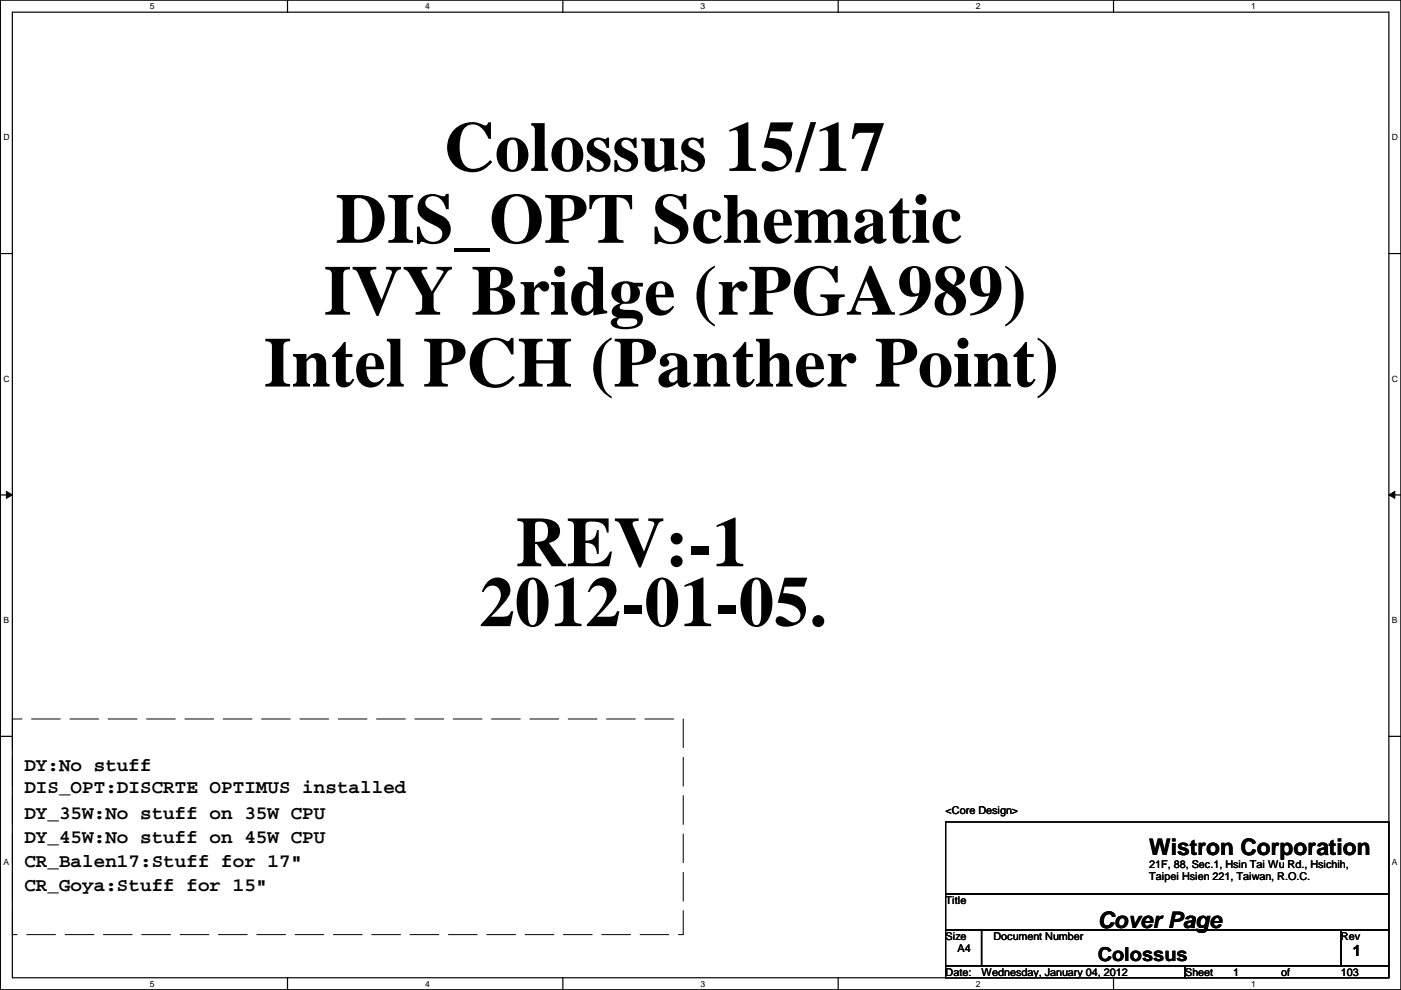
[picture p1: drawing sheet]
<svg xmlns="http://www.w3.org/2000/svg" width="297mm" height="210mm" viewBox="0 0 297 210" stroke-linecap="round" stroke-linejoin="round" font-family="sans-serif">
<defs><g id="words">
<g font-size="15">
<text x="94.1" y="36.2">Colossus 15/17</text>
<text x="71.2" y="51.5">DIS_OPT Schematic</text>
<text x="68.7" y="66.7">IVY Bridge (rPGA989)</text>
<text x="56" y="82">Intel PCH (Panther Point)</text>
<text x="109.3" y="120.1">REV:-1</text>
<text x="101.7" y="132.8">2012-01-05.</text>
</g>
<g font-size="4.8">
<text x="243.7" y="181.3">Wistron Corporation</text>
<text x="232.7" y="196.8">Cover Page</text>
</g>
<g font-size="4.1">
<text x="5.2" y="163.5">DY:No stuff</text>
<text x="5.2" y="168.1">DIS_OPT:DISCRTE OPTIMUS installed</text>
<text x="5.2" y="173.7">DY_35W:No stuff on 35W CPU</text>
<text x="5.2" y="178.7">DY_45W:No stuff on 45W CPU</text>
<text x="5.2" y="183.8">CR_Balen17:Stuff for 17&quot;</text>
<text x="5.2" y="188.9">CR_Goya:Stuff for 15&quot;</text>
<text x="232.7" y="203.7">Colossus</text>
</g>
<text font-size="3.3" x="286.8" y="202.8">1</text>
<g font-size="2.3">
<text x="200.5" y="172.6">&lt;Core Design&gt;</text>
<text x="243.7" y="184">21F, 88, Sec.1, Hsin Tai Wu Rd., Hsichih,</text>
<text x="200.5" y="191.6">Title</text>
<text x="243.7" y="186.6">Taipei Hsien 221, Taiwan, R.O.C.</text>
<text x="200.5" y="199.2">Size</text>
<text x="203" y="201.8">A4</text>
<text x="210.6" y="199.2">Document Number</text>
<text x="284.3" y="199.2">Rev</text>
<text x="200.5" y="206.8">Date:</text>
<text x="208.1" y="206.8">Wednesday, January 04, 2012</text>
<text x="251.3" y="206.8">Sheet</text>
<text x="261.4" y="206.8">1</text>
<text x="271.6" y="206.8">of</text>
<text x="284.3" y="206.8">103</text>
</g>
<g font-size="1.8">
<text x="31.8" y="1.9">5</text>
<text x="90.1" y="1.9">4</text>
<text x="148.5" y="1.9">3</text>
<text x="206.9" y="1.9">2</text>
<text x="265.3" y="1.9">1</text>
<text x=".7" y="29.8">D</text>
<text x="295.1" y="29.8">D</text>
<text x=".7" y="80.9">C</text>
<text x="295.1" y="80.9">C</text>
<text x=".7" y="132.1">B</text>
<text x="295.1" y="132.1">B</text>
<text x=".7" y="183.3">A</text>
<text x="295.1" y="183.3">A</text>
<text x="31.8" y="209.2">5</text>
<text x="90.1" y="209.2">4</text>
<text x="148.5" y="209.2">3</text>
<text x="206.9" y="209.2">2</text>
<text x="265.3" y="209.2">1</text>
</g>
</g></defs>
<path d="M.1 0h296.9v209.8h-296.9zM2.6 2.6h291.9v204.7h-291.9z" fill="none" stroke="#000" stroke-width=".25"/>
<g fill="#fff">
<path d="M31.8 .3h1v2h-1z"/>
<path d="M31.8 207.6h1v1.9h-1z"/>
</g>
<path d="M61 0v2.6M61 207.3v2.5" fill="none" stroke="#000" stroke-width=".25"/>
<g fill="#fff">
<path d="M90.1 .3h1v2h-1z"/>
<path d="M90.1 207.6h1v1.9h-1z"/>
</g>
<path d="M119.3 0v2.6M119.3 207.3v2.5" fill="none" stroke="#000" stroke-width=".25"/>
<g fill="#fff">
<path d="M148.5 .3h1v2h-1z"/>
<path d="M148.5 207.6h1v1.9h-1z"/>
</g>
<path d="M177.7 0v2.6M177.7 207.3v2.5" fill="none" stroke="#000" stroke-width=".25"/>
<g fill="#fff">
<path d="M206.9 .3h1v2h-1z"/>
<path d="M206.9 207.6h1v1.9h-1z"/>
</g>
<path d="M236.1 0v2.6M236.1 207.3v2.5" fill="none" stroke="#000" stroke-width=".25"/>
<g fill="#fff">
<path d="M265.3 .3h.9v2h-.9z"/>
<path d="M265.3 207.6h.9v1.9h-.9z"/>
<path d="M.7 28.2h1.3v1.9h-1.3z"/>
<path d="M295.1 28.2h1.3v1.9h-1.3z"/>
<path d="M.7 79.3h1.3v2h-1.3z"/>
<path d="M295.1 79.3h1.3v2h-1.3z"/>
</g>
<path d="M.1 53.8h2.5M294.5 53.8h2.5" fill="none" stroke="#000" stroke-width=".25"/>
<g fill="#fff">
<path d="M.7 130.5h1.2v2h-1.2z"/>
<path d="M295.1 130.5h1.2v2h-1.2z"/>
</g>
<path d="M.1 104.9h2.5M294.5 104.9h2.5" fill="none" stroke="#000" stroke-width=".25"/>
<path d="M1.4 104.2l1.2 .7-1.2 .8zM294.5 104.9l1.2-.7v1.5z" fill="#000"/>
<path d="M1.4 104.2l1.2 .7-1.2 .8zM294.5 104.9l1.2-.7v1.5z" fill="none" stroke="#000" stroke-width=".21"/>
<g fill="#fff">
<path d="M.7 181.7h1.2v2h-1.2z"/>
<path d="M295.1 181.7h1.2v2h-1.2z"/>
</g>
<path d="M.1 156.1h2.5M294.5 156.1h2.5M200.5 174.3h94v15.2h-94zM200.5 189.5h94v7.6h-94zM200.5 197.1h7.6v7.7h-7.6zM208.1 197.1h76.2v7.7h-76.2zM284.3 197.1h10.2v7.7h-10.2zM200.5 204.8h50.8v2.5h-50.8zM251.3 204.8h43.2v2.5h-43.2z" fill="none" stroke="#000" stroke-width=".25"/>
<path d="M2.6 152.4h142.3v45.8h-142.3z" fill="none" stroke="#000" stroke-width=".21" stroke-dasharray="6.1 2"/>
<use href="#words"/>
</svg>
